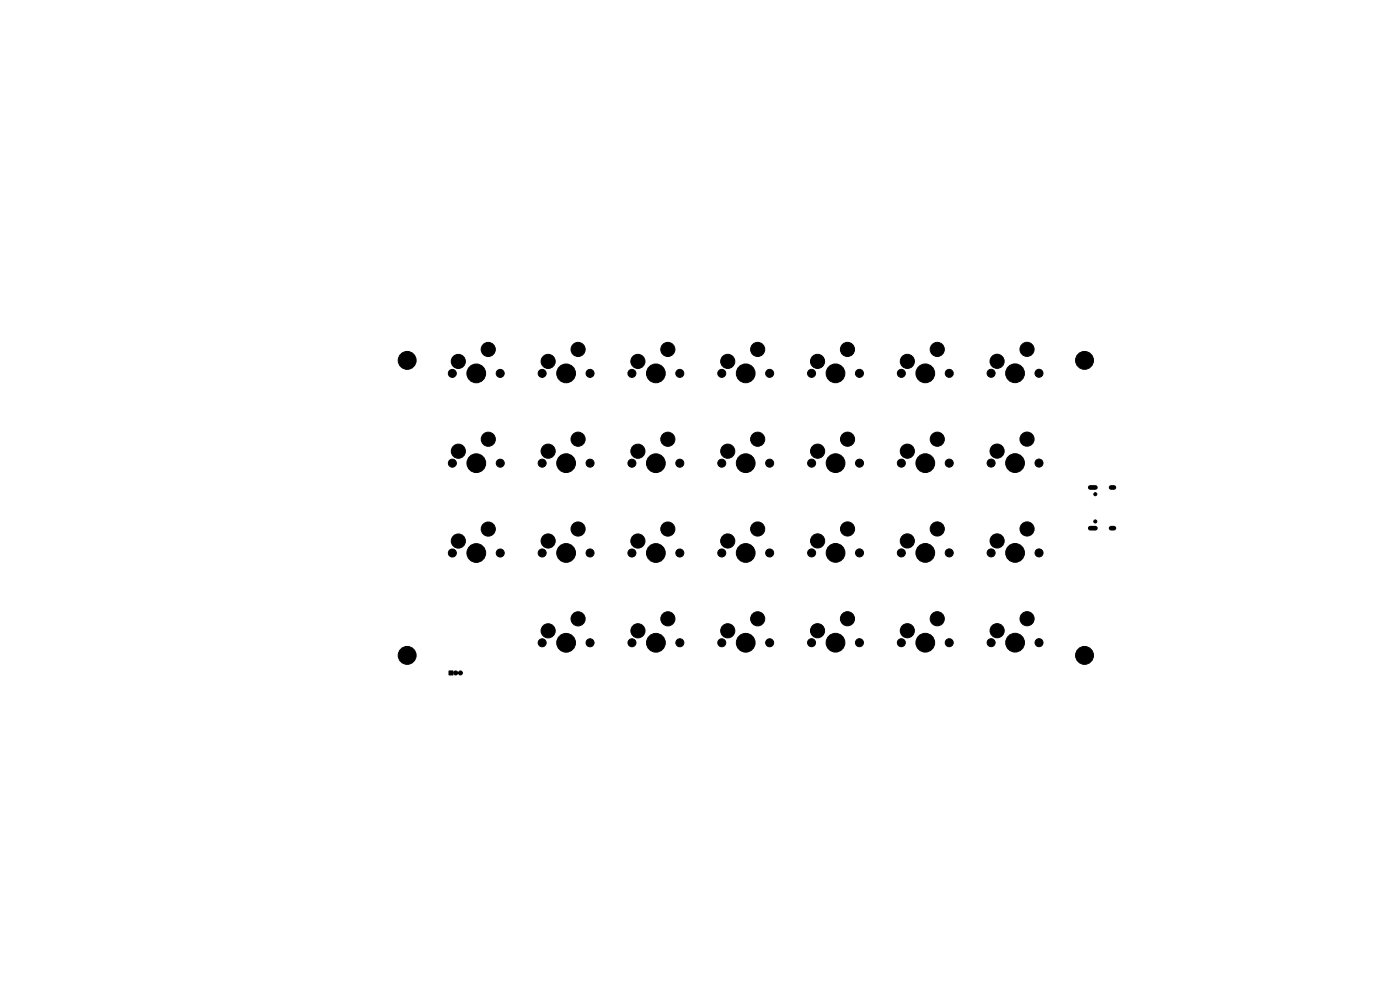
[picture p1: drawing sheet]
<svg xmlns="http://www.w3.org/2000/svg" width="297mm" height="210mm" viewBox="0 0 297 210" stroke-linecap="round" stroke-linejoin="round" font-family="sans-serif">
<g fill="#000" stroke="#000" stroke-width=".21">
<path d="M95.3 142.3h.8v.9h-.8z"/>
<circle cx="86.4" cy="76.5" r="1.9"/>
<circle cx="96" cy="79.2" r=".85"/>
<circle cx="97.2" cy="76.7" r="1.5"/>
<circle cx="101" cy="79.2" r="1.99"/>
<circle cx="103.6" cy="74.1" r="1.5"/>
<circle cx="106.1" cy="79.2" r=".85"/>
<circle cx="115" cy="79.2" r=".85"/>
<circle cx="116.3" cy="76.7" r="1.5"/>
<circle cx="120.1" cy="79.2" r="1.99"/>
<circle cx="122.6" cy="74.1" r="1.5"/>
<circle cx="125.2" cy="79.2" r=".85"/>
<circle cx="134.1" cy="79.2" r=".85"/>
<circle cx="135.3" cy="76.7" r="1.5"/>
<circle cx="139.1" cy="79.2" r="1.99"/>
<circle cx="141.7" cy="74.1" r="1.5"/>
<circle cx="144.2" cy="79.2" r=".85"/>
<circle cx="153.1" cy="79.2" r=".85"/>
<circle cx="154.4" cy="76.7" r="1.5"/>
<circle cx="158.2" cy="79.2" r="1.99"/>
<circle cx="160.7" cy="74.1" r="1.5"/>
<circle cx="163.3" cy="79.2" r=".85"/>
<circle cx="172.2" cy="79.2" r=".85"/>
<circle cx="173.4" cy="76.7" r="1.5"/>
<circle cx="177.2" cy="79.2" r="1.99"/>
<circle cx="179.8" cy="74.1" r="1.5"/>
<circle cx="182.3" cy="79.2" r=".85"/>
<circle cx="191.2" cy="79.2" r=".85"/>
<circle cx="192.5" cy="76.7" r="1.5"/>
<circle cx="196.3" cy="79.2" r="1.99"/>
<circle cx="198.8" cy="74.1" r="1.5"/>
<circle cx="201.4" cy="79.2" r=".85"/>
<circle cx="210.3" cy="79.2" r=".85"/>
<circle cx="211.5" cy="76.6" r="1.5"/>
<circle cx="215.3" cy="79.2" r="1.99"/>
<circle cx="217.9" cy="74.1" r="1.5"/>
<circle cx="220.4" cy="79.2" r=".85"/>
<circle cx="230.1" cy="76.5" r="1.9"/>
<circle cx="96" cy="98.3" r=".85"/>
<circle cx="97.2" cy="95.7" r="1.5"/>
<circle cx="101" cy="98.3" r="1.99"/>
<circle cx="103.6" cy="93.2" r="1.5"/>
<circle cx="106.1" cy="98.3" r=".85"/>
<circle cx="115" cy="98.2" r=".85"/>
<circle cx="116.3" cy="95.7" r="1.5"/>
<circle cx="120.1" cy="98.3" r="1.99"/>
<circle cx="122.6" cy="93.2" r="1.5"/>
<circle cx="125.2" cy="98.2" r=".85"/>
<circle cx="134.1" cy="98.3" r=".85"/>
<circle cx="135.3" cy="95.7" r="1.5"/>
<circle cx="139.1" cy="98.3" r="1.99"/>
<circle cx="141.7" cy="93.2" r="1.5"/>
<circle cx="144.2" cy="98.3" r=".85"/>
<circle cx="153.1" cy="98.3" r=".85"/>
<circle cx="154.4" cy="95.7" r="1.5"/>
<circle cx="158.2" cy="98.3" r="1.99"/>
<circle cx="160.7" cy="93.2" r="1.5"/>
<circle cx="163.3" cy="98.3" r=".85"/>
<circle cx="172.2" cy="98.2" r=".85"/>
<circle cx="173.5" cy="95.7" r="1.5"/>
<circle cx="177.3" cy="98.3" r="1.99"/>
<circle cx="179.8" cy="93.2" r="1.5"/>
<circle cx="182.3" cy="98.2" r=".85"/>
<circle cx="191.2" cy="98.2" r=".85"/>
<circle cx="192.5" cy="95.7" r="1.5"/>
<circle cx="196.3" cy="98.3" r="1.99"/>
<circle cx="198.8" cy="93.2" r="1.5"/>
<circle cx="201.4" cy="98.2" r=".85"/>
<circle cx="210.3" cy="98.2" r=".85"/>
<circle cx="211.5" cy="95.7" r="1.5"/>
<circle cx="215.3" cy="98.2" r="1.99"/>
<circle cx="217.9" cy="93.2" r="1.5"/>
<circle cx="220.4" cy="98.2" r=".85"/>
<circle cx="96" cy="117.3" r=".85"/>
<circle cx="97.2" cy="114.8" r="1.5"/>
<circle cx="101" cy="117.3" r="1.99"/>
<circle cx="103.6" cy="112.2" r="1.5"/>
<circle cx="106.1" cy="117.3" r=".85"/>
<circle cx="115" cy="117.3" r=".85"/>
<circle cx="116.3" cy="114.8" r="1.5"/>
<circle cx="120.1" cy="117.3" r="1.99"/>
<circle cx="122.6" cy="112.2" r="1.5"/>
<circle cx="125.2" cy="117.3" r=".85"/>
<circle cx="134.1" cy="117.3" r=".85"/>
<circle cx="135.3" cy="114.8" r="1.5"/>
<circle cx="139.1" cy="117.3" r="1.99"/>
<circle cx="141.7" cy="112.2" r="1.5"/>
<circle cx="144.2" cy="117.3" r=".85"/>
<circle cx="153.1" cy="117.3" r=".85"/>
<circle cx="154.4" cy="114.8" r="1.5"/>
<circle cx="158.2" cy="117.3" r="1.99"/>
<circle cx="160.7" cy="112.2" r="1.5"/>
<circle cx="163.3" cy="117.3" r=".85"/>
<circle cx="172.2" cy="117.3" r=".85"/>
<circle cx="173.5" cy="114.7" r="1.5"/>
<circle cx="177.3" cy="117.3" r="1.99"/>
<circle cx="179.8" cy="112.2" r="1.5"/>
<circle cx="182.3" cy="117.3" r=".85"/>
<circle cx="191.2" cy="117.3" r=".85"/>
<circle cx="192.5" cy="114.7" r="1.5"/>
<circle cx="196.3" cy="117.3" r="1.99"/>
<circle cx="198.8" cy="112.2" r="1.5"/>
<circle cx="201.4" cy="117.3" r=".85"/>
<circle cx="210.3" cy="117.3" r=".85"/>
<circle cx="211.5" cy="114.7" r="1.5"/>
<circle cx="215.3" cy="117.3" r="1.99"/>
<circle cx="217.9" cy="112.2" r="1.5"/>
<circle cx="220.4" cy="117.3" r=".85"/>
<circle cx="232.4" cy="110.6" r=".33"/>
<circle cx="232.4" cy="104.8" r=".33"/>
<circle cx="86.4" cy="139" r="1.9"/>
<circle cx="115" cy="136.4" r=".85"/>
<circle cx="116.3" cy="133.8" r="1.5"/>
<circle cx="120.1" cy="136.4" r="1.99"/>
<circle cx="122.6" cy="131.3" r="1.5"/>
<circle cx="125.2" cy="136.4" r=".85"/>
<circle cx="134.1" cy="136.3" r=".85"/>
<circle cx="135.3" cy="133.8" r="1.5"/>
<circle cx="139.1" cy="136.4" r="1.99"/>
<circle cx="141.7" cy="131.3" r="1.5"/>
<circle cx="144.2" cy="136.3" r=".85"/>
<circle cx="153.1" cy="136.3" r=".85"/>
<circle cx="154.4" cy="133.8" r="1.5"/>
<circle cx="158.2" cy="136.4" r="1.99"/>
<circle cx="160.7" cy="131.3" r="1.5"/>
<circle cx="163.3" cy="136.3" r=".85"/>
<circle cx="172.2" cy="136.3" r=".85"/>
<circle cx="173.4" cy="133.8" r="1.5"/>
<circle cx="177.2" cy="136.3" r="1.99"/>
<circle cx="179.8" cy="131.3" r="1.5"/>
<circle cx="182.3" cy="136.3" r=".85"/>
<circle cx="191.2" cy="136.3" r=".85"/>
<circle cx="192.5" cy="133.8" r="1.5"/>
<circle cx="196.3" cy="136.3" r="1.99"/>
<circle cx="198.8" cy="131.3" r="1.5"/>
<circle cx="201.4" cy="136.3" r=".85"/>
<circle cx="210.3" cy="136.3" r=".85"/>
<circle cx="211.5" cy="133.8" r="1.5"/>
<circle cx="215.3" cy="136.3" r="1.99"/>
<circle cx="217.9" cy="131.2" r="1.5"/>
<circle cx="220.4" cy="136.3" r=".85"/>
<circle cx="230.1" cy="139" r="1.9"/>
<circle cx="96.7" cy="142.8" r=".42"/>
<circle cx="97.7" cy="142.8" r=".42"/>
</g>
<path d="M231.3 103.4h1.1M231.3 112h1.1M235.7 103.4h.6M235.7 112h.6" fill="none" stroke="#000" stroke-width="1"/>
</svg>
